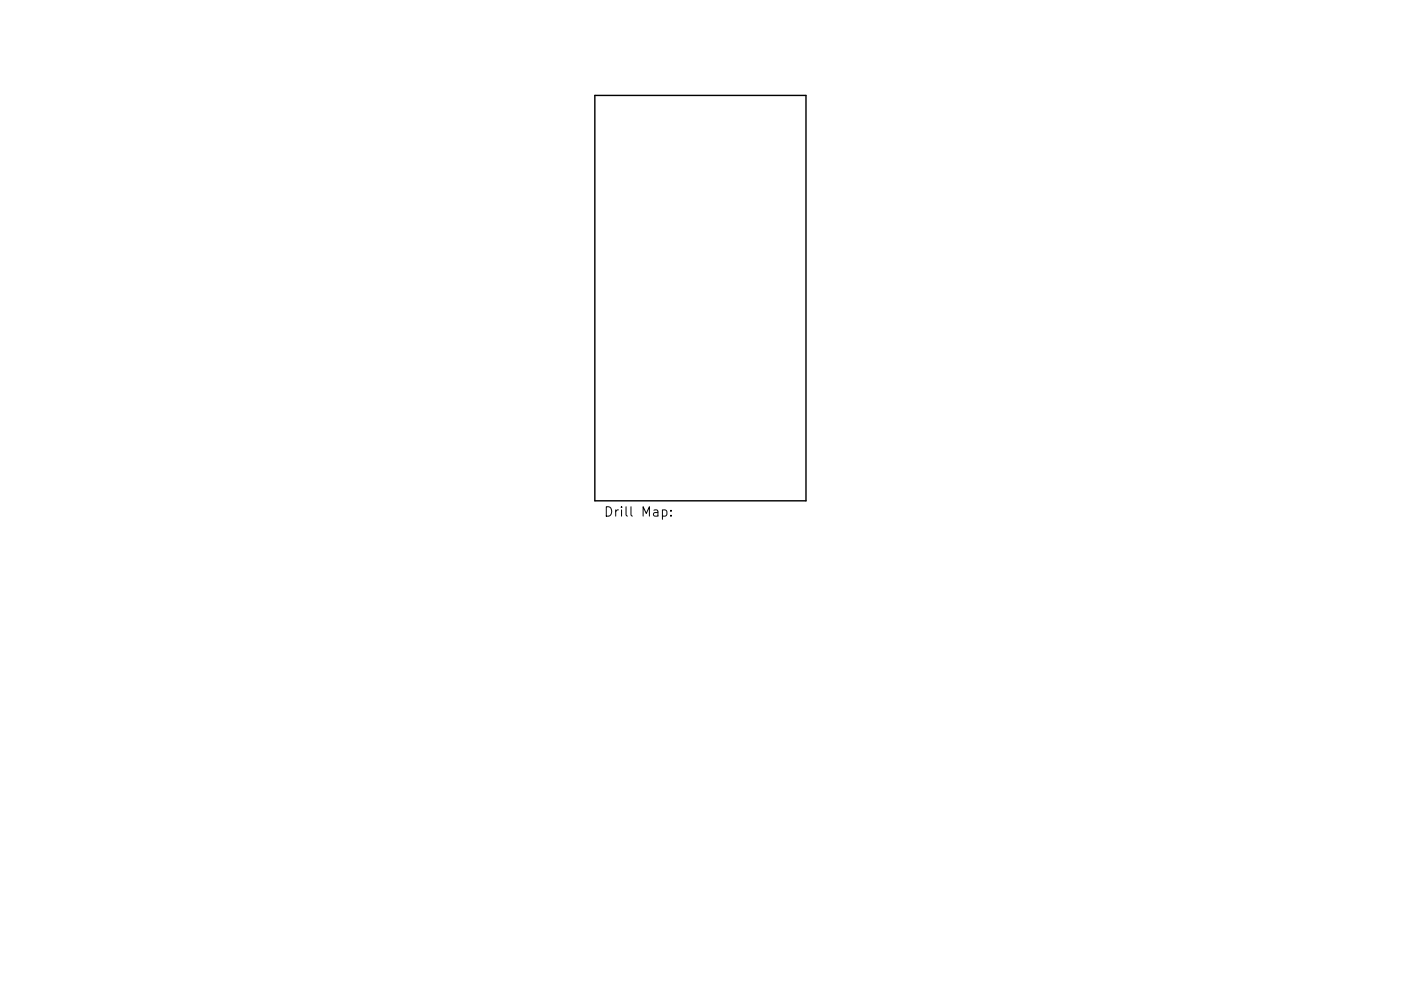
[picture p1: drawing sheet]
<svg xmlns="http://www.w3.org/2000/svg" width="297mm" height="210mm" viewBox="0 0 297 210" stroke-linecap="round" stroke-linejoin="round" font-family="sans-serif">
<defs><g id="words">
<text font-size="2.8" x="128" y="109.6">Drill Map:</text>
</g></defs>
<path d="M126.1 20.2h44.8v86.1h-44.8z" fill="none" stroke="#000" stroke-width=".3"/>
<path d="M140.4 108.3l.6-.1 .4 .4v.5l-.2 .3h-.8M142.3 109.3v.2M142.3 108.3v.2" fill="none" stroke="#000" stroke-width=".21"/>
<use href="#words"/>
</svg>
